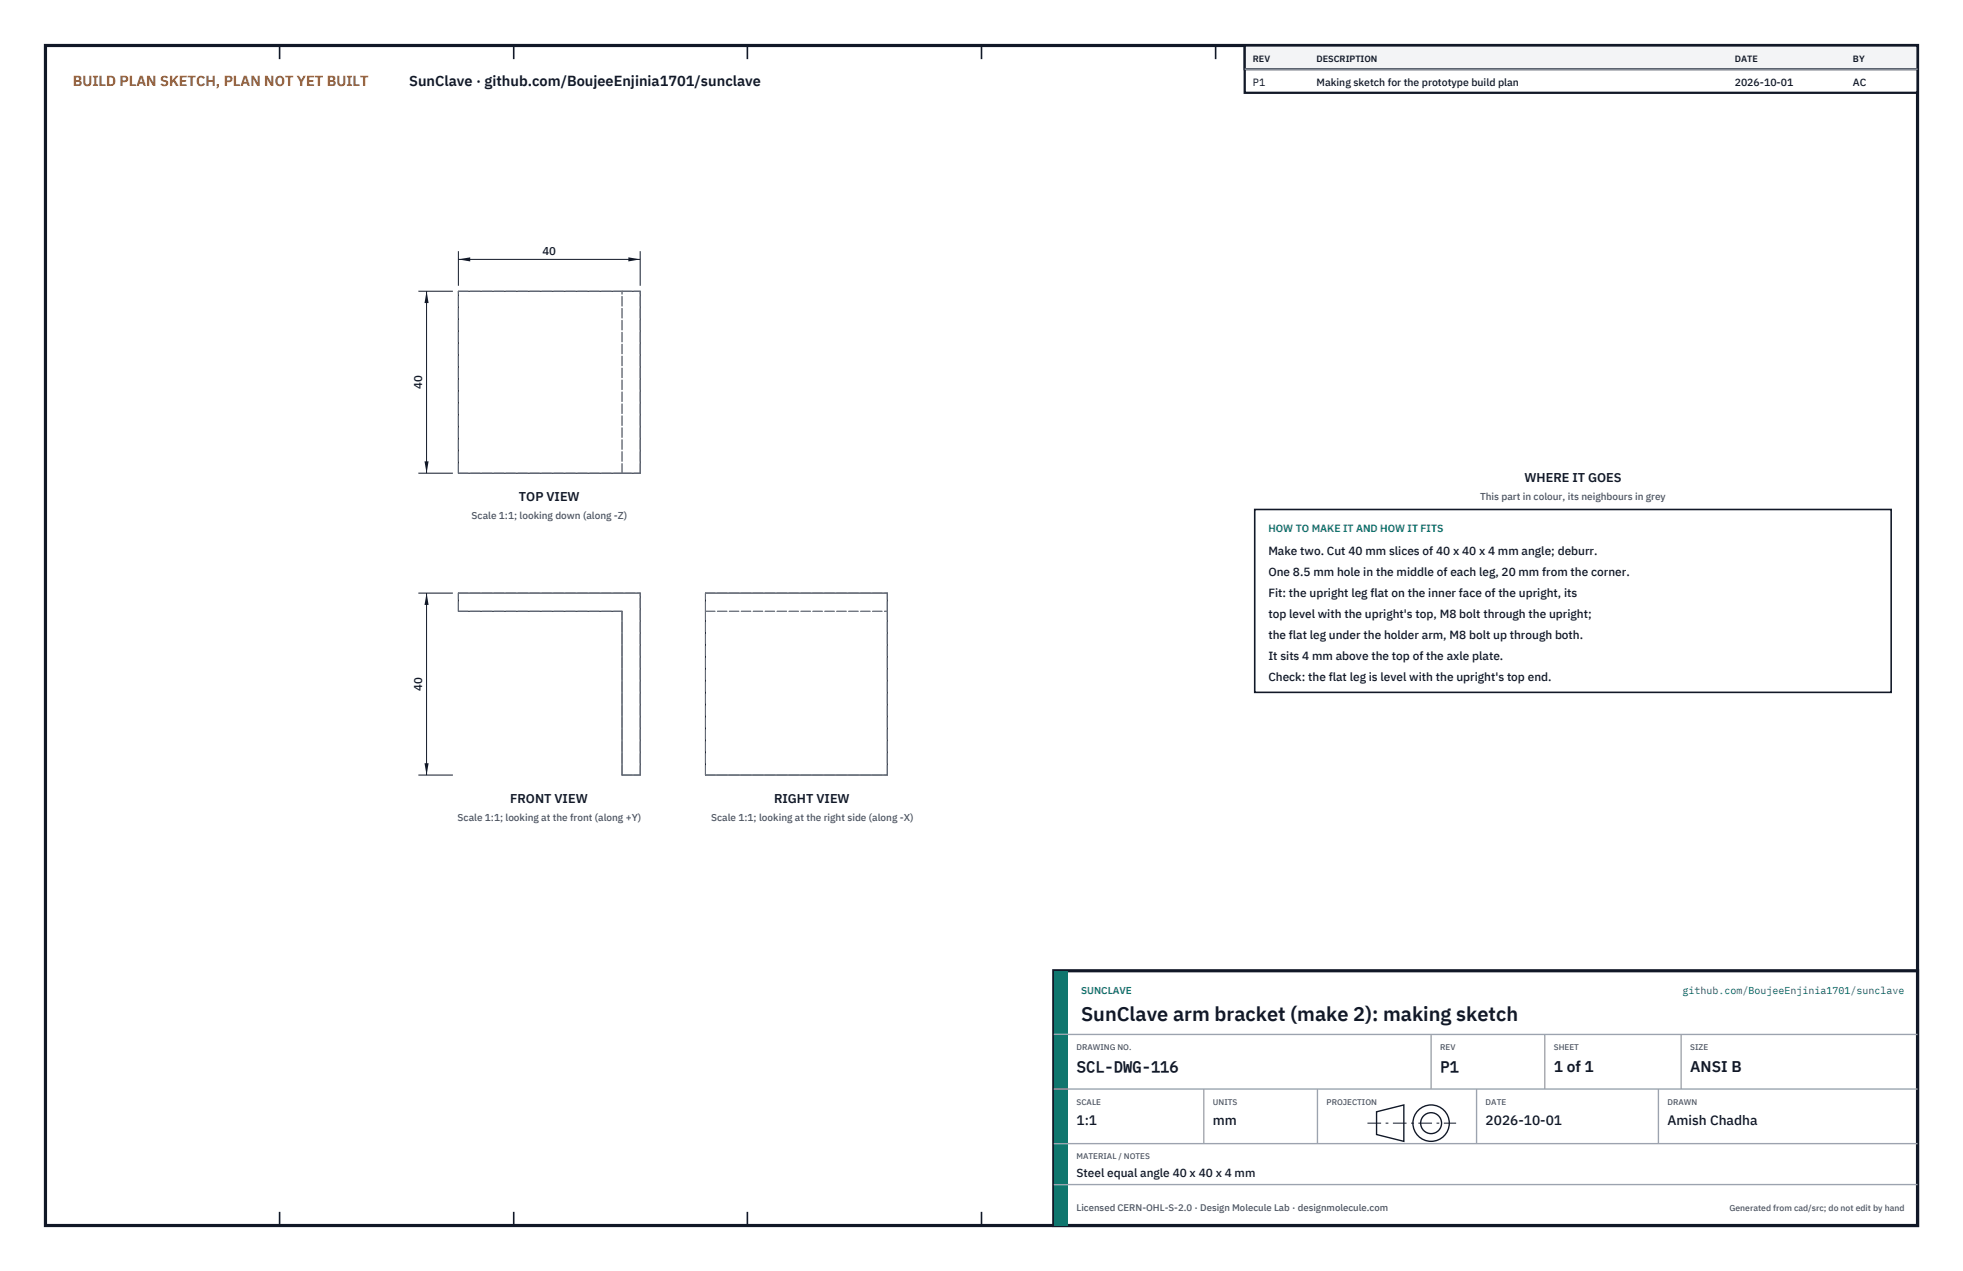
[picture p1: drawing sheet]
<svg xmlns="http://www.w3.org/2000/svg" width="432mm" height="279mm" viewBox="0 0 432 279" stroke-linecap="round" stroke-linejoin="round" font-family="sans-serif">
<defs><g id="words">
<text font-size="4.4" fill="#111827" x="237.8" y="224.4">SunClave arm bracket (make 2): making sketch</text>
<g font-size="3.4" fill="#111827">
<text x="236.8" y="235.6">SCL-DWG-116</text>
<text x="316.8" y="235.6">P1</text>
<text x="341.8" y="235.6">1 of 1</text>
<text x="371.8" y="235.6">ANSI B</text>
</g>
<text font-size="3.2" fill="#b45309" x="16" y="19">BUILD PLAN SKETCH, PLAN NOT YET BUILT</text>
<text font-size="3.2" fill="#111827" x="90" y="19">SunClave · github.com/BoujeeEnjinia1701/sunclave</text>
<g font-size="3" fill="#111827">
<text x="236.8" y="247.2">1:1</text>
<text x="266.8" y="247.2">mm</text>
<text x="326.8" y="247.2">2026-10-01</text>
<text x="366.8" y="247.2">Amish Chadha</text>
</g>
<g font-size="2.8" fill="#111827">
<text x="335.3" y="106">WHERE IT GOES</text>
<text x="114.1" y="110.2">TOP VIEW</text>
<text x="112.2" y="176.6">FRONT VIEW</text>
<text x="170.3" y="176.6">RIGHT VIEW</text>
</g>
<g font-size="2.6" fill="#111827">
<text x="279" y="122">Make two. Cut 40 mm slices of 40 x 40 x 4 mm angle; deburr.</text>
<text x="279" y="126.6">One 8.5 mm hole in the middle of each leg, 20 mm from the corner.</text>
<text x="279" y="131.2">Fit: the upright leg flat on the inner face of the upright, its</text>
<text x="279" y="135.8">top level with the upright's top, M8 bolt through the upright;</text>
<text x="279" y="140.4">the flat leg under the holder arm, M8 bolt up through both.</text>
<text x="279" y="145">It sits 4 mm above the top of the axle plate.</text>
<text x="279" y="149.6">Check: the flat leg is level with the upright's top end.</text>
<text x="236.8" y="258.8">Steel equal angle 40 x 40 x 4 mm</text>
</g>
<g font-size="2.5" fill="#111827">
<text x="119.3" y="56">40</text>
<text x="92.8" y="85.5" transform="rotate(-90 92.8 85.5)">40</text>
<text x="92.8" y="151.9" transform="rotate(-90 92.8 151.9)">40</text>
</g>
<g font-size="2.3" fill="#111827">
<text x="275.6" y="18.8">P1</text>
<text x="289.6" y="18.8">Making sketch for the prototype build plan</text>
<text x="381.6" y="18.8">2026-10-01</text>
<text x="407.6" y="18.8">AC</text>
</g>
<text font-size="2.3" fill="#0f766e" x="279" y="117">HOW TO MAKE IT AND HOW IT FITS</text>
<g font-size="2.2" fill="#4b5563">
<text x="325.6" y="110">This part in colour, its neighbours in grey</text>
<text x="103.7" y="114.2">Scale 1:1; looking down (along -Z)</text>
<text x="100.7" y="180.6">Scale 1:1; looking at the front (along +Y)</text>
<text x="156.4" y="180.6">Scale 1:1; looking at the right side (along -X)</text>
</g>
<g font-size="2.2" fill="#0f766e">
<text x="237.8" y="218.4">SUNCLAVE</text>
<text x="370.1" y="218.4">github.com/BoujeeEnjinia1701/sunclave</text>
</g>
<text font-size="2.1" fill="#4b5563" x="236.8" y="266.2">Licensed CERN-OHL-S-2.0 · Design Molecule Lab · designmolecule.com</text>
<g font-size="2" fill="#111827">
<text x="275.6" y="13.6">REV</text>
<text x="289.6" y="13.6">DESCRIPTION</text>
<text x="381.6" y="13.6">DATE</text>
<text x="407.6" y="13.6">BY</text>
</g>
<text font-size="1.9" fill="#4b5563" x="380.4" y="266.2">Generated from cad/src; do not edit by hand</text>
<g font-size="1.8" fill="#4b5563">
<text x="236.8" y="230.8">DRAWING NO.</text>
<text x="316.8" y="230.8">REV</text>
<text x="341.8" y="230.8">SHEET</text>
<text x="371.8" y="230.8">SIZE</text>
<text x="236.8" y="242.8">SCALE</text>
<text x="266.8" y="242.8">UNITS</text>
<text x="291.8" y="242.8">PROJECTION</text>
<text x="326.8" y="242.8">DATE</text>
<text x="366.8" y="242.8">DRAWN</text>
<text x="236.8" y="254.8">MATERIAL / NOTES</text>
</g>
</g></defs>
<path d="M10 10h411.8v259.4h-411.8z" fill="none" stroke="#111827" stroke-width=".7" stroke-linecap="butt"/>
<g fill="none" stroke="#111827" stroke-width=".35">
<path d="M61.5 10v3M113 10v3M164.4 10v3M215.9 10v3M267.4 10v3M318.9 10v3M370.3 10v3M61.5 266.4v3M113 266.4v3M164.4 266.4v3M215.9 266.4v3M267.4 266.4v3"/>
<path d="M318.9 266.4v3M370.3 266.4v3"/>
</g>
<path d="M100.8 64h40v40h-40zM100.8 130.4h40v40h-4v-36h-36zM155.2 130.4h40v40h-40z" fill="none" stroke="#111727" stroke-width=".22"/>
<g fill="none" stroke="#6a7180" stroke-width=".22" stroke-dasharray="2.1 .5">
<path d="M100.8 64h36M136.8 64h4M100.8 104v-40M100.8 104h36M136.8 104v-40M136.8 104h4M140.8 104v-40M100.8 130.4h40M100.8 134.4v-4M100.8 134.4h36M155.2 134.4h40M155.2 130.4h40"/>
<path d="M155.2 134.4v-4M195.2 134.4v-4M136.8 170.4v-36M136.8 170.4h4M140.8 170.4v-40M155.2 170.4v-36M155.2 170.4h40M195.2 170.4v-36"/>
</g>
<path d="M100.8 55.2v7.6M100.8 57h40M140.8 55.2v7.6" fill="none" stroke="#111827" stroke-width=".22"/>
<path d="M100.8 57l2.6-.4v.9zM138.2 56.6v.9l2.6-.5z" fill="#111827"/>
<path d="M92 64h7.6M93.8 64v40M92 104h7.6" fill="none" stroke="#111827" stroke-width=".22"/>
<path d="M93.8 64l-.4 2.6h.9zM93.4 101.4h.9l-.5 2.6z" fill="#111827"/>
<path d="M92 130.4h7.6M93.8 130.4v40M92 170.4h7.6" fill="none" stroke="#111827" stroke-width=".22"/>
<path d="M93.8 130.4l-.4 2.6h.9zM93.4 167.8h.9l-.5 2.6z" fill="#111827"/>
<path d="M276 112h140v40.2h-140z" fill="#fff" stroke="#111827" stroke-width=".35"/>
<path d="M273.8 10h148v10.4h-148z" fill="#fff" stroke="#111827" stroke-width=".5"/>
<path d="M273.8 10h148v5.2h-148z" fill="#f3f4f6" stroke="#111827" stroke-width=".5"/>
<path d="M273.8 15.2h148" fill="none" stroke="#9ca3af" stroke-width=".3"/>
<path d="M231.8 213.4h190v56h-190z" fill="#fff" stroke="#111827" stroke-width=".7" stroke-linecap="butt"/>
<path d="M231.8 213.4h3v56h-3z" fill="#0f766e"/>
<path d="M231.8 227.4h190M231.8 239.4h190M264.8 239.4v12M289.8 239.4v12M314.8 227.4v12M324.8 239.4v12M339.8 227.4v12M364.8 239.4v12M369.8 227.4v12M231.8 251.4h190M231.8 260.4h190" fill="none" stroke="#9ca3af" stroke-width=".3"/>
<g fill="none" stroke="#111827" stroke-width=".3">
<path d="M302.8 244.4l6-1.5v8l-6-1.5z"/>
<circle cx="314.8" cy="246.9" r="4"/>
<circle cx="314.8" cy="246.9" r="2.3"/>
</g>
<path d="M300.8 246.9h19.5" fill="none" stroke="#111827" stroke-width=".22" stroke-dasharray="3 1 .6 1" stroke-linecap="butt"/>
<use href="#words"/>
</svg>
